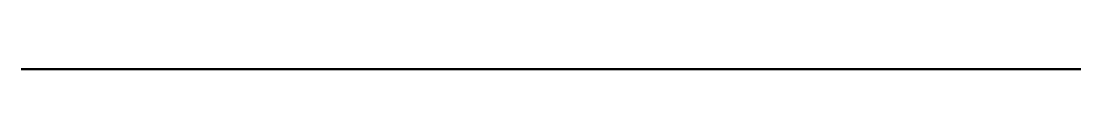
# Model space of a CAD drawing. Header units: metres. Extents: x 0 to 10, y 0 to 0.
import ezdxf

# ---------------------------------------------------------------- set-up
doc = ezdxf.new("R2010")
doc.units = ezdxf.units.M
doc.layers.add('GEOMETRY', color=7, linetype='Continuous', lineweight=50)

msp = doc.modelspace()

# ---------------------------------------------------------------- linework, layer by layer
at = {"layer": 'GEOMETRY'}
msp.add_line((0, 0), (10, 0), dxfattribs=at)

doc.saveas('drawing.dxf')
